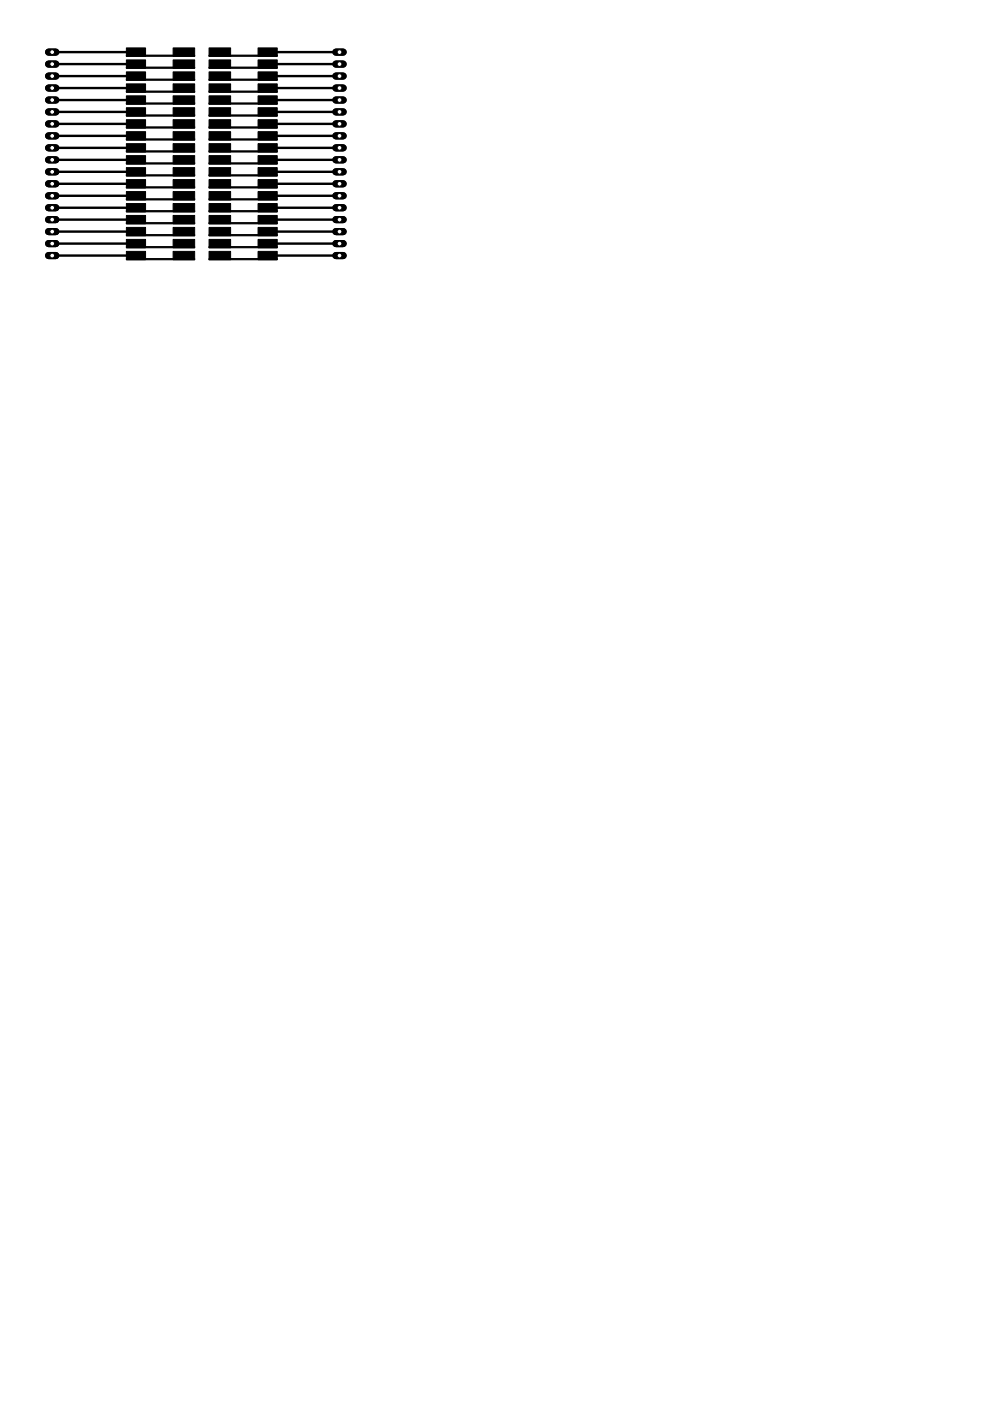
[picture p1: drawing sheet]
<svg xmlns="http://www.w3.org/2000/svg" width="210mm" height="297mm" viewBox="0 0 210 297" stroke-linecap="round" stroke-linejoin="round" font-family="sans-serif">
<path d="M71.2 54.2h1.5" fill="none" stroke="#000" stroke-width="1.5"/>
<circle cx="72" cy="54.2" r=".51" fill="#fff" stroke="#000" stroke-width=".21"/>
<path d="M71.2 51.6h1.5" fill="none" stroke="#000" stroke-width="1.5"/>
<circle cx="72" cy="51.6" r=".51" fill="#fff" stroke="#000" stroke-width=".21"/>
<path d="M71.2 49.1h1.5" fill="none" stroke="#000" stroke-width="1.5"/>
<circle cx="72" cy="49.1" r=".51" fill="#fff" stroke="#000" stroke-width=".21"/>
<path d="M71.2 46.6h1.5" fill="none" stroke="#000" stroke-width="1.5"/>
<circle cx="72" cy="46.6" r=".51" fill="#fff" stroke="#000" stroke-width=".21"/>
<path d="M71.2 44h1.5" fill="none" stroke="#000" stroke-width="1.5"/>
<circle cx="72" cy="44" r=".51" fill="#fff" stroke="#000" stroke-width=".21"/>
<path d="M71.2 41.5h1.5" fill="none" stroke="#000" stroke-width="1.5"/>
<circle cx="72" cy="41.5" r=".51" fill="#fff" stroke="#000" stroke-width=".21"/>
<path d="M71.2 39h1.5" fill="none" stroke="#000" stroke-width="1.5"/>
<circle cx="72" cy="39" r=".51" fill="#fff" stroke="#000" stroke-width=".21"/>
<path d="M71.2 36.4h1.5" fill="none" stroke="#000" stroke-width="1.5"/>
<circle cx="72" cy="36.4" r=".51" fill="#fff" stroke="#000" stroke-width=".21"/>
<path d="M71.2 33.9h1.5" fill="none" stroke="#000" stroke-width="1.5"/>
<circle cx="72" cy="33.9" r=".51" fill="#fff" stroke="#000" stroke-width=".21"/>
<path d="M71.2 31.3h1.5" fill="none" stroke="#000" stroke-width="1.5"/>
<circle cx="72" cy="31.3" r=".51" fill="#fff" stroke="#000" stroke-width=".21"/>
<path d="M71.2 28.8h1.5" fill="none" stroke="#000" stroke-width="1.5"/>
<circle cx="72" cy="28.8" r=".51" fill="#fff" stroke="#000" stroke-width=".21"/>
<path d="M71.2 26.3h1.5" fill="none" stroke="#000" stroke-width="1.5"/>
<circle cx="72" cy="26.3" r=".51" fill="#fff" stroke="#000" stroke-width=".21"/>
<path d="M71.2 23.7h1.5" fill="none" stroke="#000" stroke-width="1.5"/>
<circle cx="72" cy="23.7" r=".51" fill="#fff" stroke="#000" stroke-width=".21"/>
<path d="M71.2 21.2h1.5" fill="none" stroke="#000" stroke-width="1.5"/>
<circle cx="72" cy="21.2" r=".51" fill="#fff" stroke="#000" stroke-width=".21"/>
<path d="M71.2 18.7h1.5" fill="none" stroke="#000" stroke-width="1.5"/>
<circle cx="72" cy="18.7" r=".51" fill="#fff" stroke="#000" stroke-width=".21"/>
<path d="M71.2 16.1h1.5" fill="none" stroke="#000" stroke-width="1.5"/>
<circle cx="72" cy="16.1" r=".51" fill="#fff" stroke="#000" stroke-width=".21"/>
<path d="M71.2 13.6h1.5" fill="none" stroke="#000" stroke-width="1.5"/>
<circle cx="72" cy="13.6" r=".51" fill="#fff" stroke="#000" stroke-width=".21"/>
<path d="M71.2 11h1.5" fill="none" stroke="#000" stroke-width="1.5"/>
<circle cx="72" cy="11" r=".51" fill="#fff" stroke="#000" stroke-width=".21"/>
<path d="M10.3 11h1.5" fill="none" stroke="#000" stroke-width="1.5"/>
<circle cx="11.1" cy="11" r=".51" fill="#fff" stroke="#000" stroke-width=".21"/>
<path d="M10.3 13.6h1.5" fill="none" stroke="#000" stroke-width="1.5"/>
<circle cx="11.1" cy="13.6" r=".51" fill="#fff" stroke="#000" stroke-width=".21"/>
<path d="M10.3 16.1h1.5" fill="none" stroke="#000" stroke-width="1.5"/>
<circle cx="11.1" cy="16.1" r=".51" fill="#fff" stroke="#000" stroke-width=".21"/>
<path d="M10.3 18.7h1.5" fill="none" stroke="#000" stroke-width="1.5"/>
<circle cx="11.1" cy="18.7" r=".51" fill="#fff" stroke="#000" stroke-width=".21"/>
<path d="M10.3 21.2h1.5" fill="none" stroke="#000" stroke-width="1.5"/>
<circle cx="11.1" cy="21.2" r=".51" fill="#fff" stroke="#000" stroke-width=".21"/>
<path d="M10.3 23.7h1.5" fill="none" stroke="#000" stroke-width="1.5"/>
<circle cx="11.1" cy="23.7" r=".51" fill="#fff" stroke="#000" stroke-width=".21"/>
<path d="M10.3 26.3h1.5" fill="none" stroke="#000" stroke-width="1.5"/>
<circle cx="11.1" cy="26.3" r=".51" fill="#fff" stroke="#000" stroke-width=".21"/>
<path d="M10.3 28.8h1.5" fill="none" stroke="#000" stroke-width="1.5"/>
<circle cx="11.1" cy="28.8" r=".51" fill="#fff" stroke="#000" stroke-width=".21"/>
<path d="M10.3 31.3h1.5" fill="none" stroke="#000" stroke-width="1.5"/>
<circle cx="11.1" cy="31.3" r=".51" fill="#fff" stroke="#000" stroke-width=".21"/>
<path d="M10.3 33.9h1.5" fill="none" stroke="#000" stroke-width="1.5"/>
<circle cx="11.1" cy="33.9" r=".51" fill="#fff" stroke="#000" stroke-width=".21"/>
<path d="M10.3 36.4h1.5" fill="none" stroke="#000" stroke-width="1.5"/>
<circle cx="11.1" cy="36.4" r=".51" fill="#fff" stroke="#000" stroke-width=".21"/>
<path d="M10.3 39h1.5" fill="none" stroke="#000" stroke-width="1.5"/>
<circle cx="11.1" cy="39" r=".51" fill="#fff" stroke="#000" stroke-width=".21"/>
<path d="M10.3 41.5h1.5" fill="none" stroke="#000" stroke-width="1.5"/>
<circle cx="11.1" cy="41.5" r=".51" fill="#fff" stroke="#000" stroke-width=".21"/>
<path d="M10.3 44h1.5" fill="none" stroke="#000" stroke-width="1.5"/>
<circle cx="11.1" cy="44" r=".51" fill="#fff" stroke="#000" stroke-width=".21"/>
<path d="M10.3 46.6h1.5" fill="none" stroke="#000" stroke-width="1.5"/>
<circle cx="11.1" cy="46.6" r=".51" fill="#fff" stroke="#000" stroke-width=".21"/>
<path d="M10.3 49.1h1.5" fill="none" stroke="#000" stroke-width="1.5"/>
<circle cx="11.1" cy="49.1" r=".51" fill="#fff" stroke="#000" stroke-width=".21"/>
<path d="M10.3 51.6h1.5" fill="none" stroke="#000" stroke-width="1.5"/>
<circle cx="11.1" cy="51.6" r=".51" fill="#fff" stroke="#000" stroke-width=".21"/>
<path d="M10.3 54.2h1.5" fill="none" stroke="#000" stroke-width="1.5"/>
<circle cx="11.1" cy="54.2" r=".51" fill="#fff" stroke="#000" stroke-width=".21"/>
<g fill="#000" stroke="#000" stroke-width=".21">
<path d="M26.8 19.3h14.5v.3h-14.5zM26.8 17.8h4.1v1.8h-4.1zM26.8 16.8h14.5v.2h-14.5zM26.8 15.2h4.1v1.8h-4.1zM26.8 14.2h14.5v.3h-14.5zM26.8 12.7h4.1v1.8h-4.1zM26.8 11.7h14.5v.2h-14.5zM26.8 10.2h4.1v1.7h-4.1zM36.7 17.8h4.6v1.8h-4.6zM36.7 15.2h4.6v1.8h-4.6zM36.7 12.7h4.6v1.8h-4.6zM36.7 10.2h4.6v1.7h-4.6z"/>
<path d="M44.3 19.3h14.5v.3h-14.5zM44.3 16.8h14.5v.2h-14.5zM44.3 14.2h14.5v.3h-14.5zM44.3 11.7h14.5v.2h-14.5zM44.3 17.8h4.6v1.8h-4.6zM44.3 15.2h4.6v1.8h-4.6zM44.3 12.7h4.6v1.8h-4.6zM44.3 10.2h4.6v1.7h-4.6zM54.7 17.8h4.1v1.8h-4.1zM54.7 15.2h4.1v1.8h-4.1zM54.7 12.7h4.1v1.8h-4.1zM54.7 10.2h4.1v1.7h-4.1z"/>
<path d="M26.8 39.6h14.5v.3h-14.5zM26.8 38.1h4.1v1.8h-4.1zM26.8 37.1h14.5v.2h-14.5zM26.8 35.5h4.1v1.8h-4.1zM26.8 34.5h14.5v.3h-14.5zM26.8 33h4.1v1.8h-4.1zM26.8 32h14.5v.2h-14.5zM26.8 30.5h4.1v1.7h-4.1zM26.8 29.4h14.5v.3h-14.5zM26.8 27.9h4.1v1.8h-4.1zM26.8 26.9h14.5v.3h-14.5zM26.8 25.4h4.1v1.8h-4.1z"/>
<path d="M26.8 24.4h14.5v.2h-14.5zM26.8 22.8h4.1v1.8h-4.1zM26.8 21.8h14.5v.3h-14.5zM26.8 20.3h4.1v1.8h-4.1zM36.7 38.1h4.6v1.8h-4.6zM36.7 35.5h4.6v1.8h-4.6zM36.7 33h4.6v1.8h-4.6zM36.7 30.5h4.6v1.7h-4.6zM36.7 27.9h4.6v1.8h-4.6zM36.7 25.4h4.6v1.8h-4.6zM36.7 22.8h4.6v1.8h-4.6zM36.7 20.3h4.6v1.8h-4.6z"/>
<path d="M44.3 39.6h14.5v.3h-14.5zM44.3 37.1h14.5v.2h-14.5zM44.3 34.5h14.5v.3h-14.5zM44.3 32h14.5v.2h-14.5zM44.3 29.4h14.5v.3h-14.5zM44.3 26.9h14.5v.3h-14.5zM44.3 24.4h14.5v.2h-14.5zM44.3 21.8h14.5v.3h-14.5zM44.3 38.1h4.6v1.8h-4.6zM44.3 35.5h4.6v1.8h-4.6zM44.3 33h4.6v1.8h-4.6zM44.3 30.5h4.6v1.7h-4.6z"/>
<path d="M44.3 27.9h4.6v1.8h-4.6zM44.3 25.4h4.6v1.8h-4.6zM44.3 22.8h4.6v1.8h-4.6zM44.3 20.3h4.6v1.8h-4.6zM54.7 38.1h4.1v1.8h-4.1zM54.7 35.5h4.1v1.8h-4.1zM54.7 33h4.1v1.8h-4.1zM54.7 30.5h4.1v1.7h-4.1zM54.7 27.9h4.1v1.8h-4.1zM54.7 25.4h4.1v1.8h-4.1zM54.7 22.8h4.1v1.8h-4.1zM54.7 20.3h4.1v1.8h-4.1z"/>
<path d="M26.8 54.8h14.5v.3h-14.5zM26.8 53.3h4.1v1.8h-4.1zM26.8 52.3h14.5v.2h-14.5zM26.8 50.8h4.1v1.7h-4.1zM26.8 49.7h14.5v.3h-14.5zM26.8 48.2h4.1v1.8h-4.1zM26.8 47.2h14.5v.3h-14.5zM26.8 45.7h4.1v1.8h-4.1zM26.8 44.7h14.5v.2h-14.5zM26.8 43.2h4.1v1.7h-4.1zM26.8 42.1h14.5v.3h-14.5zM26.8 40.6h4.1v1.8h-4.1z"/>
<path d="M36.7 53.3h4.6v1.8h-4.6zM36.7 50.8h4.6v1.7h-4.6zM36.7 48.2h4.6v1.8h-4.6zM36.7 45.7h4.6v1.8h-4.6zM36.7 43.2h4.6v1.7h-4.6zM36.7 40.6h4.6v1.8h-4.6zM44.3 54.8h14.5v.3h-14.5zM44.3 52.3h14.5v.2h-14.5zM44.3 49.7h14.5v.3h-14.5zM44.3 47.2h14.5v.3h-14.5zM44.3 44.7h14.5v.2h-14.5zM44.3 42.1h14.5v.3h-14.5z"/>
<path d="M44.3 53.3h4.6v1.8h-4.6zM44.3 50.8h4.6v1.7h-4.6zM44.3 48.2h4.6v1.8h-4.6zM44.3 45.7h4.6v1.8h-4.6zM44.3 43.2h4.6v1.7h-4.6zM44.3 40.6h4.6v1.8h-4.6zM54.7 53.3h4.1v1.8h-4.1zM54.7 50.8h4.1v1.7h-4.1zM54.7 48.2h4.1v1.8h-4.1zM54.7 45.7h4.1v1.8h-4.1zM54.7 43.2h4.1v1.7h-4.1zM54.7 40.6h4.1v1.8h-4.1z"/>
</g>
<g fill="none" stroke="#000" stroke-width=".51">
<path d="M11.1 18.7h17.7M11.1 16.1h17.7M11.1 13.6h17.7M11.1 11h17.7M56.7 18.7h15.3M56.7 16.1h15.3M56.7 13.6h15.3M56.7 11h15.3M11.1 39h17.7M11.1 36.4h17.7M11.1 33.9h17.7M11.1 31.3h17.7"/>
<path d="M11.1 28.8h17.7M11.1 26.3h17.7M11.1 23.7h17.7M11.1 21.2h17.7M56.7 39h15.3M56.7 36.4h15.3M56.7 33.9h15.3M56.7 31.3h15.3M56.7 28.8h15.3M56.7 26.3h15.3M56.7 23.7h15.3M56.7 21.2h15.3"/>
<path d="M11.1 54.2h17.7M11.1 51.6h17.7M11.1 49.1h17.7M11.1 46.6h17.7M11.1 44h17.7M11.1 41.5h17.7M56.7 54.2h15.3M56.7 51.6h15.3M56.7 49.1h15.3M56.7 46.6h15.3M56.7 44h15.3M56.7 41.5h15.3"/>
</g>
<path d="M71.2 54.2h1.5" fill="none" stroke="#000" stroke-width="1.5"/>
<circle cx="72" cy="54.2" r=".51" fill="#fff" stroke="#000" stroke-width=".21"/>
<path d="M71.2 51.6h1.5" fill="none" stroke="#000" stroke-width="1.5"/>
<circle cx="72" cy="51.6" r=".51" fill="#fff" stroke="#000" stroke-width=".21"/>
<path d="M71.2 49.1h1.5" fill="none" stroke="#000" stroke-width="1.5"/>
<circle cx="72" cy="49.1" r=".51" fill="#fff" stroke="#000" stroke-width=".21"/>
<path d="M71.2 46.6h1.5" fill="none" stroke="#000" stroke-width="1.5"/>
<circle cx="72" cy="46.6" r=".51" fill="#fff" stroke="#000" stroke-width=".21"/>
<path d="M71.2 44h1.5" fill="none" stroke="#000" stroke-width="1.5"/>
<circle cx="72" cy="44" r=".51" fill="#fff" stroke="#000" stroke-width=".21"/>
<path d="M71.2 41.5h1.5" fill="none" stroke="#000" stroke-width="1.5"/>
<circle cx="72" cy="41.5" r=".51" fill="#fff" stroke="#000" stroke-width=".21"/>
<path d="M71.2 39h1.5" fill="none" stroke="#000" stroke-width="1.5"/>
<circle cx="72" cy="39" r=".51" fill="#fff" stroke="#000" stroke-width=".21"/>
<path d="M71.2 36.4h1.5" fill="none" stroke="#000" stroke-width="1.5"/>
<circle cx="72" cy="36.4" r=".51" fill="#fff" stroke="#000" stroke-width=".21"/>
<path d="M71.2 33.9h1.5" fill="none" stroke="#000" stroke-width="1.5"/>
<circle cx="72" cy="33.9" r=".51" fill="#fff" stroke="#000" stroke-width=".21"/>
<path d="M71.2 31.3h1.5" fill="none" stroke="#000" stroke-width="1.5"/>
<circle cx="72" cy="31.3" r=".51" fill="#fff" stroke="#000" stroke-width=".21"/>
<path d="M71.2 28.8h1.5" fill="none" stroke="#000" stroke-width="1.5"/>
<circle cx="72" cy="28.8" r=".51" fill="#fff" stroke="#000" stroke-width=".21"/>
<path d="M71.2 26.3h1.5" fill="none" stroke="#000" stroke-width="1.5"/>
<circle cx="72" cy="26.3" r=".51" fill="#fff" stroke="#000" stroke-width=".21"/>
<path d="M71.2 23.7h1.5" fill="none" stroke="#000" stroke-width="1.5"/>
<circle cx="72" cy="23.7" r=".51" fill="#fff" stroke="#000" stroke-width=".21"/>
<path d="M71.2 21.2h1.5" fill="none" stroke="#000" stroke-width="1.5"/>
<circle cx="72" cy="21.2" r=".51" fill="#fff" stroke="#000" stroke-width=".21"/>
<path d="M71.2 18.7h1.5" fill="none" stroke="#000" stroke-width="1.5"/>
<circle cx="72" cy="18.7" r=".51" fill="#fff" stroke="#000" stroke-width=".21"/>
<path d="M71.2 16.1h1.5" fill="none" stroke="#000" stroke-width="1.5"/>
<circle cx="72" cy="16.1" r=".51" fill="#fff" stroke="#000" stroke-width=".21"/>
<path d="M71.2 13.6h1.5" fill="none" stroke="#000" stroke-width="1.5"/>
<circle cx="72" cy="13.6" r=".51" fill="#fff" stroke="#000" stroke-width=".21"/>
<path d="M71.2 11h1.5" fill="none" stroke="#000" stroke-width="1.5"/>
<circle cx="72" cy="11" r=".51" fill="#fff" stroke="#000" stroke-width=".21"/>
<path d="M10.3 11h1.5" fill="none" stroke="#000" stroke-width="1.5"/>
<circle cx="11.1" cy="11" r=".51" fill="#fff" stroke="#000" stroke-width=".21"/>
<path d="M10.3 13.6h1.5" fill="none" stroke="#000" stroke-width="1.5"/>
<circle cx="11.1" cy="13.6" r=".51" fill="#fff" stroke="#000" stroke-width=".21"/>
<path d="M10.3 16.1h1.5" fill="none" stroke="#000" stroke-width="1.5"/>
<circle cx="11.1" cy="16.1" r=".51" fill="#fff" stroke="#000" stroke-width=".21"/>
<path d="M10.3 18.7h1.5" fill="none" stroke="#000" stroke-width="1.5"/>
<circle cx="11.1" cy="18.7" r=".51" fill="#fff" stroke="#000" stroke-width=".21"/>
<path d="M10.3 21.2h1.5" fill="none" stroke="#000" stroke-width="1.5"/>
<circle cx="11.1" cy="21.2" r=".51" fill="#fff" stroke="#000" stroke-width=".21"/>
<path d="M10.3 23.7h1.5" fill="none" stroke="#000" stroke-width="1.5"/>
<circle cx="11.1" cy="23.7" r=".51" fill="#fff" stroke="#000" stroke-width=".21"/>
<path d="M10.3 26.3h1.5" fill="none" stroke="#000" stroke-width="1.5"/>
<circle cx="11.1" cy="26.3" r=".51" fill="#fff" stroke="#000" stroke-width=".21"/>
<path d="M10.3 28.8h1.5" fill="none" stroke="#000" stroke-width="1.5"/>
<circle cx="11.1" cy="28.8" r=".51" fill="#fff" stroke="#000" stroke-width=".21"/>
<path d="M10.3 31.3h1.5" fill="none" stroke="#000" stroke-width="1.5"/>
<circle cx="11.1" cy="31.3" r=".51" fill="#fff" stroke="#000" stroke-width=".21"/>
<path d="M10.3 33.9h1.5" fill="none" stroke="#000" stroke-width="1.5"/>
<circle cx="11.1" cy="33.9" r=".51" fill="#fff" stroke="#000" stroke-width=".21"/>
<path d="M10.3 36.4h1.5" fill="none" stroke="#000" stroke-width="1.5"/>
<circle cx="11.1" cy="36.4" r=".51" fill="#fff" stroke="#000" stroke-width=".21"/>
<path d="M10.3 39h1.5" fill="none" stroke="#000" stroke-width="1.5"/>
<circle cx="11.1" cy="39" r=".51" fill="#fff" stroke="#000" stroke-width=".21"/>
<path d="M10.3 41.5h1.5" fill="none" stroke="#000" stroke-width="1.5"/>
<circle cx="11.1" cy="41.5" r=".51" fill="#fff" stroke="#000" stroke-width=".21"/>
<path d="M10.3 44h1.5" fill="none" stroke="#000" stroke-width="1.5"/>
<circle cx="11.1" cy="44" r=".51" fill="#fff" stroke="#000" stroke-width=".21"/>
<path d="M10.3 46.6h1.5" fill="none" stroke="#000" stroke-width="1.5"/>
<circle cx="11.1" cy="46.6" r=".51" fill="#fff" stroke="#000" stroke-width=".21"/>
<path d="M10.3 49.1h1.5" fill="none" stroke="#000" stroke-width="1.5"/>
<circle cx="11.1" cy="49.1" r=".51" fill="#fff" stroke="#000" stroke-width=".21"/>
<path d="M10.3 51.6h1.5" fill="none" stroke="#000" stroke-width="1.5"/>
<circle cx="11.1" cy="51.6" r=".51" fill="#fff" stroke="#000" stroke-width=".21"/>
<path d="M10.3 54.2h1.5" fill="none" stroke="#000" stroke-width="1.5"/>
<circle cx="11.1" cy="54.2" r=".51" fill="#fff" stroke="#000" stroke-width=".21"/>
</svg>
